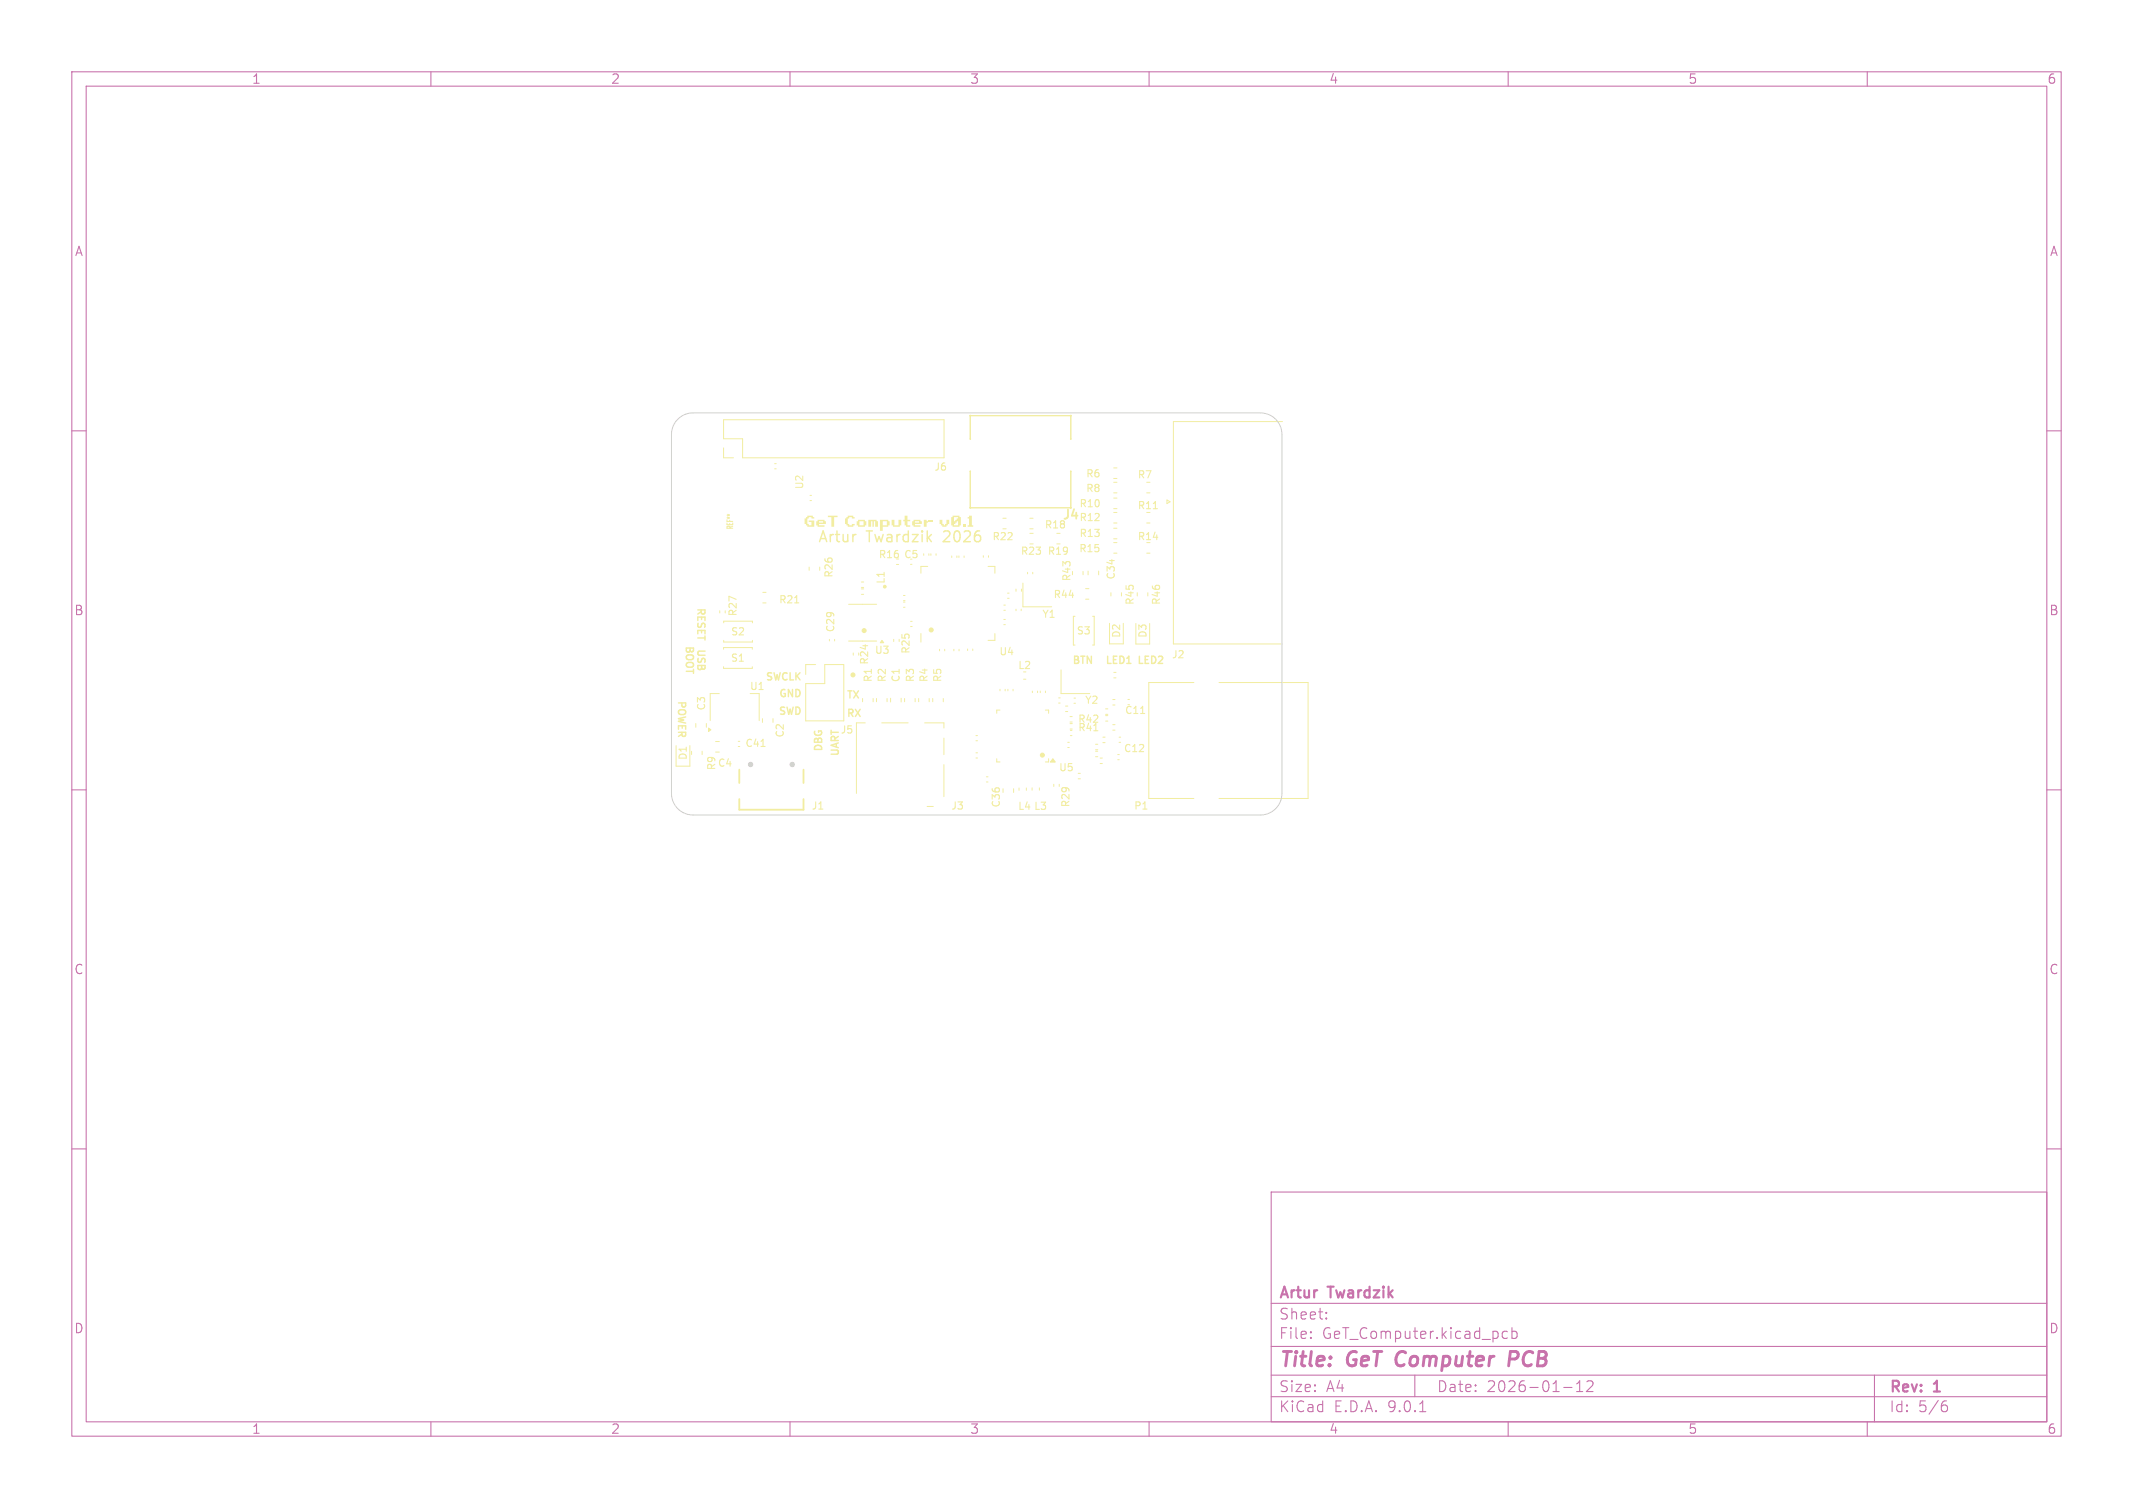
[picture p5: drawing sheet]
<svg xmlns="http://www.w3.org/2000/svg" width="297mm" height="210mm" viewBox="0 0 297 210" stroke-linecap="round" stroke-linejoin="round" font-family="sans-serif">
<defs><g id="words">
<g font-size="2.8" fill="#c872ab">
<text x="178" y="190.9">Title:</text>
<text x="187.7" y="190.9">GeT Computer</text>
<text x="211.7" y="190.9">PCB</text>
</g>
<g font-size="2.1" fill="#f2eda1">
<text x="113.8" y="75.6">Artur</text>
<text x="120.6" y="75.6">Twardzik</text>
<text x="131.6" y="75.6">2026</text>
</g>
<g font-size="2.1" fill="#c872ab">
<text x="178" y="184">Sheet:</text>
<text x="178" y="181.2">Artur</text>
<text x="185.1" y="181.2">Twardzik</text>
<text x="178" y="186.7">File:</text>
<text x="184.1" y="186.7">GeT_Computer.kicad_pcb</text>
<text x="178" y="196.9">KiCad</text>
<text x="178" y="194.1">Size:</text>
<text x="184.7" y="194.1">A4</text>
<text x="185.7" y="196.9">E.D.A.</text>
<text x="193.3" y="196.9">9.0.1</text>
<text x="200" y="194.1">Date:</text>
<text x="207" y="194.1">2026-01-12</text>
<text x="263" y="194.3">Rev:</text>
<text x="263" y="196.9">Id:</text>
<text x="267.1" y="196.9">5/6</text>
<text x="269.4" y="194.3">1</text>
</g>
<g font-size="1.8" fill="#c872ab">
<text x="35" y="11.9">1</text>
<text x="85" y="11.9">2</text>
<text x="135" y="11.9">3</text>
<text x="185" y="11.9">4</text>
<text x="235" y="11.9">5</text>
<text x="285" y="11.9">6</text>
<text x="10.3" y="35.9">A</text>
<text x="285.4" y="35.9">A</text>
<text x="10.3" y="85.9">B</text>
<text x="285.3" y="85.9">B</text>
<text x="10.3" y="135.9">C</text>
<text x="285.3" y="135.9">C</text>
<text x="10.3" y="185.9">D</text>
<text x="285.3" y="185.9">D</text>
<text x="35" y="199.9">1</text>
<text x="85" y="199.9">2</text>
<text x="135" y="199.9">3</text>
<text x="185" y="199.9">4</text>
<text x="235" y="199.9">5</text>
<text x="285" y="199.9">6</text>
</g>
<text font-size="1.8" fill="#f2eda1" x="147.8" y="72.7">J4</text>
<g font-size="1.4" fill="#f2eda1">
<text x="130" y="65.7">J6</text>
<text x="112" y="68.2" transform="rotate(-90 112 68.2)">U2</text>
<text x="150.2" y="70.8">R10</text>
<text x="151.1" y="68.7">R8</text>
<text x="151.1" y="66.7">R6</text>
<text x="158.3" y="66.8">R7</text>
<text x="158.3" y="71.1">R11</text>
<text x="122.3" y="77.9">R16</text>
<text x="125.8" y="77.9">C5</text>
<text x="138.1" y="75.4">R22</text>
<text x="142" y="77.5">R23</text>
<text x="145.4" y="73.8">R18</text>
<text x="145.8" y="77.5">R19</text>
<text x="150.2" y="77.1">R15</text>
<text x="150.2" y="75">R13</text>
<text x="150.2" y="72.8">R12</text>
<text x="158.3" y="75.4">R14</text>
<text x="116.1" y="80.6" transform="rotate(-90 116.1 80.6)">R26</text>
<text x="123.4" y="81.4" transform="rotate(-90 123.4 81.4)">L1</text>
<text x="146.6" y="83.5">R44</text>
<text x="149.3" y="81" transform="rotate(-90 149.3 81)">R43</text>
<text x="155.4" y="80.8" transform="rotate(-90 155.4 80.8)">C34</text>
<text x="95.4" y="89.8" transform="rotate(90 95.4 89.8)">BOOT</text>
<text x="97" y="84.6" transform="rotate(90 97 84.6)">RESET</text>
<text x="101.7" y="88.7">S2</text>
<text x="102.8" y="85.9" transform="rotate(-90 102.8 85.9)">R27</text>
<text x="108.4" y="84.2">R21</text>
<text x="116.4" y="88.1" transform="rotate(-90 116.4 88.1)">C29</text>
<text x="145" y="86.2">Y1</text>
<text x="149.8" y="88.6">S3</text>
<text x="156.2" y="88.9" transform="rotate(-90 156.2 88.9)">D2</text>
<text x="158.1" y="84.3" transform="rotate(-90 158.1 84.3)">R45</text>
<text x="159.8" y="88.9" transform="rotate(-90 159.8 88.9)">D3</text>
<text x="161.7" y="84.3" transform="rotate(-90 161.7 84.3)">R46</text>
<text x="97" y="90.2" transform="rotate(90 97 90.2)">USB</text>
<text x="101.7" y="92.4">S1</text>
<text x="106.6" y="94.8">SWCLK</text>
<text x="121.1" y="92.7" transform="rotate(-90 121.1 92.7)">R24</text>
<text x="121.6" y="95.1" transform="rotate(-90 121.6 95.1)">R1</text>
<text x="121.7" y="91.3">U3</text>
<text x="123.5" y="95.1" transform="rotate(-90 123.5 95.1)">R2</text>
<text x="125.5" y="95.1" transform="rotate(-90 125.5 95.1)">C1</text>
<text x="126.9" y="91.1" transform="rotate(-90 126.9 91.1)">R25</text>
<text x="127.5" y="95.1" transform="rotate(-90 127.5 95.1)">R3</text>
<text x="129.4" y="95.1" transform="rotate(-90 129.4 95.1)">R4</text>
<text x="131.3" y="95.1" transform="rotate(-90 131.3 95.1)">R5</text>
<text x="139.1" y="91.5">U4</text>
<text x="141.7" y="93.4">L2</text>
<text x="149.3" y="92.5">BTN</text>
<text x="153.9" y="92.5">LED1 LED2</text>
<text x="163.1" y="91.9">J2</text>
<text x="94.3" y="97.5" transform="rotate(90 94.3 97.5)">POWER</text>
<text x="98.4" y="99" transform="rotate(-90 98.4 99)">C3</text>
<text x="104.3" y="96.3">U1</text>
<text x="108.4" y="99.6">SWD</text>
<text x="108.4" y="97.2">GND</text>
<text x="117.8" y="97.3">TX</text>
<text x="117.8" y="99.9">RX</text>
<text x="150" y="100.9">R42</text>
<text x="151" y="98.2">Y2</text>
<text x="156.6" y="99.6">C11</text>
<text x="95.8" y="105.9" transform="rotate(-90 95.8 105.9)">D1</text>
<text x="99.8" y="107.4" transform="rotate(-90 99.8 107.4)">R9</text>
<text x="99.9" y="107">C4</text>
<text x="103.7" y="104.2">C41</text>
<text x="109.3" y="102.8" transform="rotate(-90 109.3 102.8)">C2</text>
<text x="114.5" y="104.7" transform="rotate(-90 114.5 104.7)">DBG</text>
<text x="116.9" y="105.4" transform="rotate(-90 116.9 105.4)">UART</text>
<text x="117" y="102.4">J5</text>
<text x="147.4" y="107.6">U5</text>
<text x="150" y="102">R41</text>
<text x="156.4" y="104.9">C12</text>
<text x="112.9" y="112.9">J1</text>
<text x="132.4" y="112.9">J3</text>
<text x="139.4" y="112.6" transform="rotate(-90 139.4 112.6)">C36</text>
<text x="141.7" y="113">L4 L3</text>
<text x="149.1" y="112.5" transform="rotate(-90 149.1 112.5)">R29</text>
<text x="157.8" y="112.9">P1</text>
</g>
<text font-size="1.1" fill="#f2eda1" x="102.1" y="73.8" transform="rotate(-90 102.1 73.8)">REF**</text>
</g></defs>
<g fill="none" stroke="#c872ab" stroke-width=".15">
<path d="M10 10h277v190h-277zM12 12h273v186h-273zM60 10v2M110 10v2M160 10v2M210 10v2M260 10v2M10 60h2M285 60h2M10 110h2M285 110h2M10 160h2"/>
<path d="M177 166h108v32h-108zM285 160h2M60 198v2M110 198v2M160 198v2M177 194.5h108M177 191.5h108M177 187.5h108M177 181.5h108M182.5 186.3h.1l-.1 .1M182.5 186.3v.1M182.5 185.5v.1"/>
<path d="M182.5 185.5h.1l-.1 .1M184.7 183.6v.1M184.7 183.6h-.1l.1 .1M184.7 182.8v.1M184.7 182.8h-.1l.1 .1M197 191.5v3M197.7 196.6h.8M209.9 185.5l-.4-.1-.3 .3v.4l.1 .2 .2 .1 .4-.1M210 198v2M210.5 185.5l.5-.1 .2 .3v.4l-.1 .2-.1 .1-.5-.1M210.5 184.9v1.5M217.7 193.2h1.2"/>
<path d="M219.5 193.8h.9M219.5 192.7l.5-.4v1.5M221 192.4l.2-.1 .5 .1a.41 .41 0 0 1 0 .5l-.8 .9h.9M260 198v2M261 191.5v6.5M270.6 195.7h.4l.2 .3-.1 .5-.2 .1h-.3M271 195.1l-.4 .1"/>
</g>
<path d="M211.1 188.2h-.8l-.2 2M211.1 189.2l-.2 .1h-.7" fill="none" stroke="#c872ab" stroke-width=".4"/>
<g fill="#f2eda1" stroke="#f2eda1" stroke-width=".14">
<circle cx="129.7" cy="87.7" r=".28"/>
<circle cx="145.1" cy="105.2" r=".28"/>
<circle cx="120.3" cy="87.8" r=".28"/>
<circle cx="118.8" cy="94" r=".28"/>
</g>
<g fill="#f2eda1">
<path d="M112 72.2h.2v-.2h.2v-.2h.8v.2h.2v.2h-.4v-.2h-.4v.2h-.2v.8h.2v.2h.4v-.5h-.4v-.2h.8v.9h-1v-.2h-.2v-.2h-.2z"/>
<path d="M113.8 72.4h1v.2h.2v.4h-1v.2h.8v.2h-1v-.2h-.1v-.4h.9v-.2h-.6v.2h-.3v-.2h.1z"/>
<path d="M115.3 71.8h1.3v.2h-.5v1.4h-.3v-1.4h-.5z"/>
<path d="M117.7 72.2h.2v-.2h.1v-.2h.8v.2h.2v.2h-.4v-.2h-.4v.2h-.2v.8h.2v.2h.4v-.2h.4v.2h-.2v.2h-.8v-.2h-.1v-.2h-.2z"/>
<path d="M119.5 72.4h.9v.2h.2v.6h-.2v.2h-.9v-.2h-.2h.9v-.6h-.5v.6h-.4v-.6h.2z"/>
<path d="M120.9 72.4h1.2v.2h.1v.8h-.3v-.8h-.2v.8h-.2v-.8h-.2v.8h-.4z"/>
<path d="M122.5 72.4h1.2v.2h.2v.6h-.2v.2h-.8v.5h-.4v-.7h1v-.6h-.6v.6h-.4z"/>
<path d="M124.2 72.4h.3v.8h.6v-.8h.4v.8h-.2v.2h-1v-.2h-.1z"/>
<path d="M126 71.8h.4v.6h.3v.2h-.3v.6h.3v.2h-.5v-.2h-.2v-.6h-.2v-.2h.2z"/>
<path d="M127.2 72.4h1v.2h.2v.4h-1v.2h.8v.2h-1v-.2h-.2v-.4h1v-.2h-.6v.2h-.4v-.2h.2z"/>
<path d="M128.6 72.4h.4v.2h.2v.2h-.2v.6h-.4z"/>
<path d="M129.2 72.4h.6v.2h-.6z"/>
<path d="M130.8 72.4h.4v.6h.2v.2h.2v-.2h.2v-.6h.4v.6h-.2v.2h-.2v.2h-.6v-.2h-.2v-.2h-.2z"/>
<path d="M132.6 71.8h1v.2h.2v1.2h-.2v.2h-1v-.2h-.1v-.2h.3v.2h.6v-.6h-.2v.2h-.2v.2h-.5v-.4h.5v-.2h.2v-.2h.2v-.2h-.6v.6h-.3v-.6h.1z"/>
<path d="M134.1 73h.4v.4h-.4z"/>
<path d="M134.9 71.8h.4v1.4h.2v.2h-.8v-.2h.2v-1h-.2v-.2h.2z"/>
</g>
<path d="M160.6 70.8h.6M110.7 84h.5M158.8 99.4h.6M106 104h.5M152.3 101.8h.6" fill="none" stroke="#f2eda1" stroke-width=".15"/>
<g fill="none" stroke="#f2eda1" stroke-width=".14">
<path d="M100.8 58.5h30.6v5.3h-28v-2.7h-2.6zM178.6 58.7h-15.2v31h15.2M100.8 62.4v1.4h1.3M107.9 64.6h.2M107.9 65.3h.2M112.7 79v.4M112.8 69h.2M112.8 69.7h.2M114.1 79v.4M124.8 78.6h.3M126.8 78.6h.2M128.6 77.1v.2"/>
<path d="M129.2 78.9h-1v.9M129.3 77.1v.2M129.6 77.1v.2M130.3 77.1v.2M132.5 77.4v.2M133.2 77.4v.2M133.5 77.4v.2M134.2 77.4v.2M135.1 61.1v-3.2h14v3.2M135.1 65.6v5.1h14v-5.1M136.9 77.4v.2M137.6 78.9h.9v.9"/>
<path d="M137.6 77.4v.2M139.6 72.2h.5M139.6 73.6h.5M143.1 79.7v.2M143.4 72.2h.4M143.4 73.6h.4M143.4 74.3h.5M143.4 75.7h.5M143.8 79.7v.2M147.2 75.7h.4M150.8 79.6v.4M151.5 79.5v.6"/>
<path d="M153 79.5v.6M155.1 67.2h.4M155.1 68.6h.4M155.1 73.6h.4M155.1 75h.4M155.1 71.4h.4M155.1 72.8h.4M155.1 69.4h.4M155.1 70.8h.4M155.1 77h.4M155.1 65.2h.4M155.1 66.6h.4"/>
<path d="M155.1 75.6h.4M159.7 68.6h.4M159.7 72.8h.4M159.7 77h.4M162.5 69.6l.4 .3-.4 .2zM100.1 96.6h-1.2v3.8M100.2 85.1v.3M100.8 90.4v-.2h3.9v.2M100.8 92.9v.2h3.9v-.2M100.8 86.7v-.2h4v.2M100.8 89.2v.2h4v-.2M101 85.1v.3"/>
<path d="M105.7 96.6v3.8M106.2 82.5h.5M106.2 84h.5M113.6 92.6h-1.4v1.3M114.8 92.6h2.7v7.8h-5.3v-5.2h2.6zM115.5 89v.3M116.2 89v.3M118.2 84.2h3.9M118.2 89.3h3.9M118.8 90.9v.3M119.6 90.9v.3M119.9 82h.4"/>
<path d="M119.9 82.8h.4M119.9 81.1h.4M119.9 81.8h.4M120.1 97.3v.4M121.6 97.3v.4M122 97.3v.4M123.5 97.3v.4M124 97.2v.6M124.4 89v.3M125.2 89v.3M125.5 97.2v.6M125.8 83.9h.2"/>
<path d="M125.8 84.6h.2M125.8 82.9h.2M125.8 83.7h.2M126 97.3v.4M126.8 86.5h.2M126.8 87.3h.2M127.4 97.3v.4M127.9 97.3v.4M128.2 88.2v1.2M129.4 97.3v.4M129.9 97.3v.4M130.8 90.4v.2"/>
<path d="M131.3 97.3v.4M131.5 90.4v.2M132.8 90.4v.2M133.5 90.4v.2M134.7 90.4v.2M135.5 90.4v.2M138.5 88.2v1h-.9M139.2 98.9h-.4v.4M139.2 96v.2M139.8 86.3h.2M139.8 87h.2M139.8 84.3h.2"/>
<path d="M139.8 85h.2M140 96v.2M140.3 82.6h.2M140.3 83.3h.2M140.3 96v.2M141.1 96v.2M141.5 82v.3M141.5 84.8v.2M142.2 84.8v.2M142.2 82v.3M142.4 81.2v3.3h4M142.5 94.6h.3"/>
<path d="M143.7 96.2v.3M144.5 96.2v.3M144.8 96.2v.3M145.6 98.9h.4v.4M145.6 96.2v.3M147.4 97.2h.2M147.4 97.9h.2M147.7 93.3v3.3h4M148.4 98.3h.3M148.4 99.1h.3M149 99.8h.3M149.5 97.2h.3"/>
<path d="M149.5 97.9h.3M149.7 85.8h-.2v4h.2M151.2 82h.4M151.2 83.4h.4M152.1 85.8h.3v4h-.3M153.9 99.7h.4M153.9 98.7h.4M153.9 99.5h.4M154.5 86.8v2.9h1.9v-2.9M154.7 82.5v.5M154.9 97.4h.4M154.9 98.2h.4"/>
<path d="M155.1 93.6h.3M155.1 94.4h.3M156.2 82.5v.5M157.1 97.4h.2M158.2 86.8v2.9h1.9v-2.9M159.8 82.5v.5M166.2 95.1h-6.2v16.1h6.2M169.7 95.1h12.4v16.1h-12.4M94.1 103.8v2.9h2v-2.9M96.9 100.8v.5M97.8 104.6v.5M98.4 100.8v.5"/>
<path d="M99.6 103.3h.6M99.6 104.7h.6M102.8 103.2h.2M102.8 104h.2M106.2 100.1v.5M107.6 100.1v.5M120.5 100.7h-1.2v9.8M122.8 100.7h3.6M128.7 100.7h2.7v.7M129.1 112.3h.8M131.4 102.8v2.3M131.4 106.5v4.4"/>
<path d="M135.9 102.4h.2M135.9 104.8h.2M135.9 105.6h.2M135.9 103.2h.2M137.4 108.2h.2M137.4 108.9h.2M138.8 105.7v.4h.4M141.1 109.8v.6M141.9 109.7v.4M142.9 109.7v.4M143.7 109.7v.3M144.7 109.7v.3"/>
<path d="M146 105.7v.4h-.4M146.7 109.2v.3M147.5 109.2v.3M148.7 103.4h.2M148.7 104.1h.2M149 100.6h.3M149 100.8h.3M149 101.5h.3M149 101.7h.3M149 102.4h.3M150.1 107.7h.3M150.1 108.5h.3"/>
<path d="M152.5 103.7h.4M152.5 104.4h.4M152.5 104.6h.4M152.5 105.4h.4M153.2 105.6h.3M153.2 106.3h.3M153.6 102.7h.3M153.6 103.4h.3M153.9 100.4h.4M154.9 100.9h.4M154.9 101.7h.4M155.6 105.1h.2"/>
<path d="M155.6 105.8h.2M155.8 102.7h.2M155.8 103.4h.2"/>
</g>
<g fill="#f2eda1" stroke="#f2eda1" stroke-width=".14">
<path d="M146.6 105.7l.3 .4h-.6z"/>
<path d="M122.8 89.2l.3 .3h-.5z"/>
<path d="M98.7 101.4l.3 .2-.3 .3z"/>
<circle cx="123.2" cy="81.7" r=".19"/>
<circle cx="135.1" cy="57.9" r=".05"/>
<circle cx="135.1" cy="61.1" r=".05"/>
<circle cx="135.1" cy="65.6" r=".05"/>
<circle cx="135.1" cy="70.7" r=".05"/>
<circle cx="149.1" cy="57.9" r=".05"/>
<circle cx="149.1" cy="61.1" r=".05"/>
<circle cx="149.1" cy="65.6" r=".05"/>
<circle cx="149.1" cy="70.7" r=".05"/>
</g>
<path d="M102.9 107.2v1.8M102.9 111.3v1.5h9v-1.5M111.9 107.2v1.8" fill="none" stroke="#f2eda1" stroke-width=".25"/>
<path d="M94.4 58.4a3 3 0 0 1 2.1-.9h79a3 3 0 0 1 3 3v50a3 3 0 0 1-3 3h-79a3 3 0 0 1-3-3v-50a3 3 0 0 1 .9-2.1z" fill="none" stroke="#d0d2cd" stroke-width=".14"/>
<g fill="#d0d2cd">
<circle cx="104.5" cy="106.5" r=".38"/>
<circle cx="110.3" cy="106.5" r=".38"/>
</g>
<use href="#words"/>
</svg>
